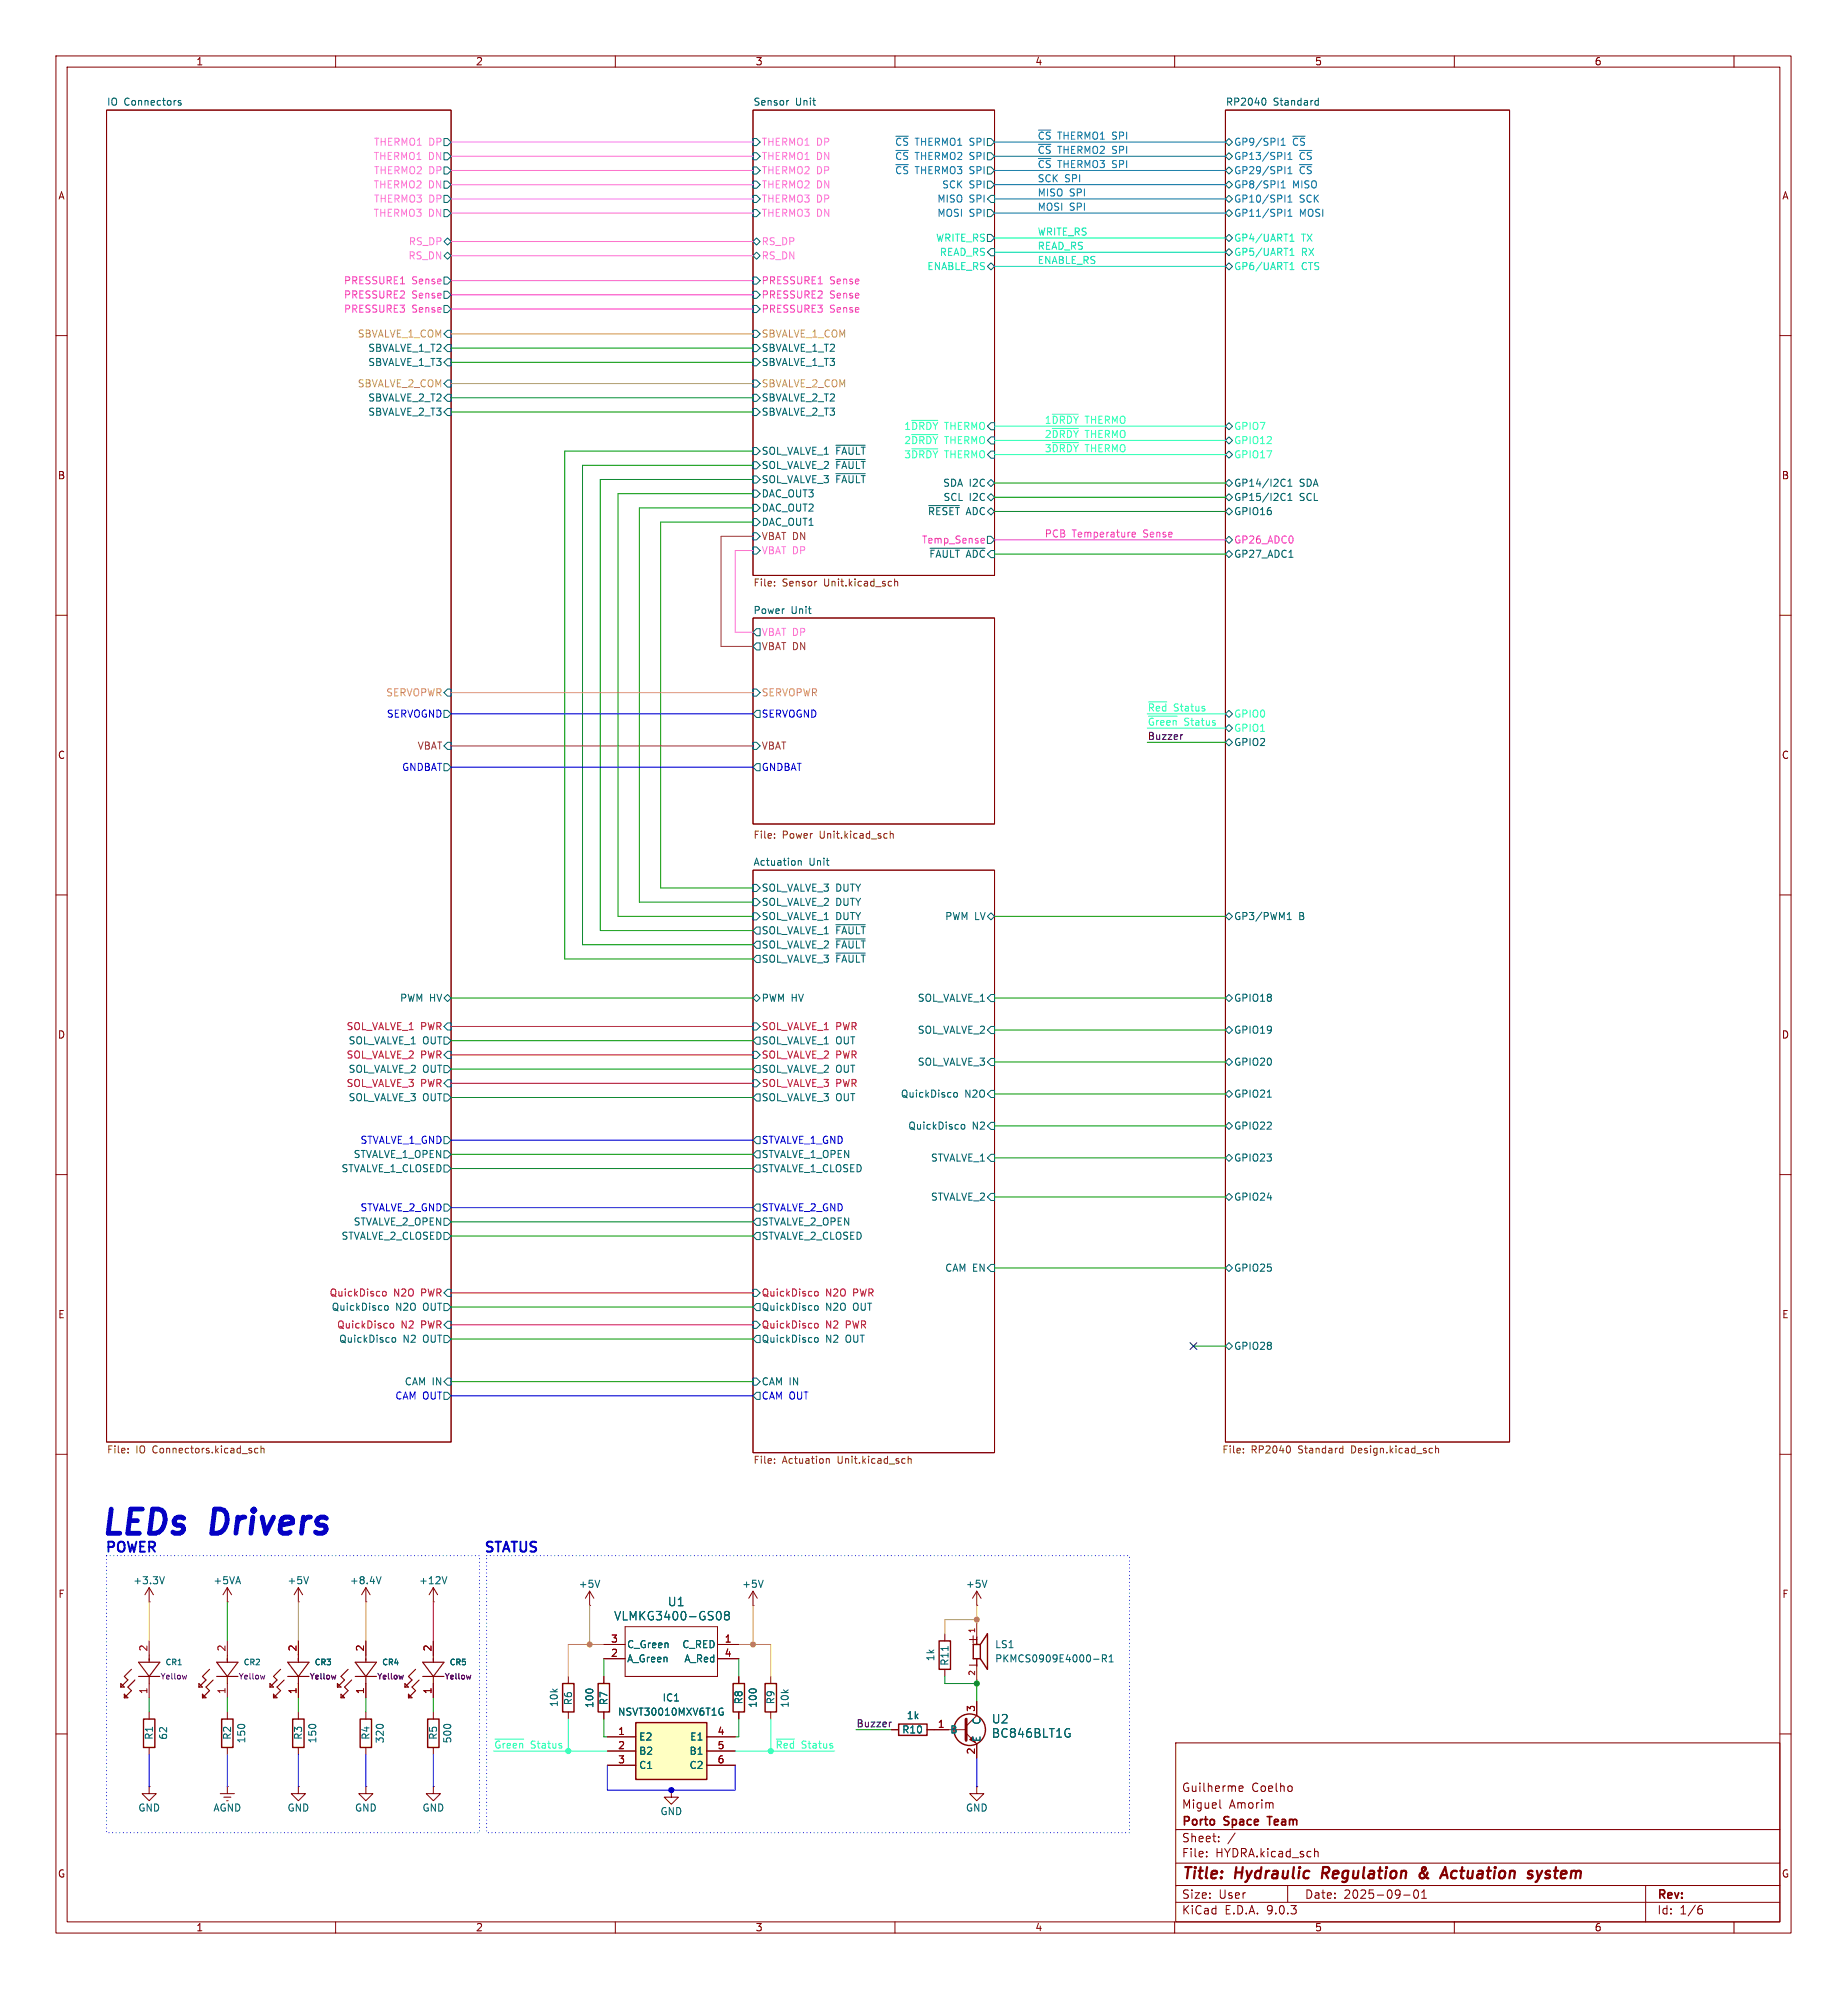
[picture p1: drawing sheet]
<svg xmlns="http://www.w3.org/2000/svg" width="330mm" height="356mm" viewBox="0 0 330 356" stroke-linecap="round" stroke-linejoin="round" font-family="sans-serif">
<defs><g id="words">
<g font-size="6" fill="#0000c2">
<text x="17.8" y="275.6">LEDs</text>
<text x="38" y="275.6">Drivers</text>
</g>
<g font-size="2.8" fill="#840000">
<text x="211.2" y="336.5">Title:</text>
<text x="220.9" y="336.5">Hydraulic</text>
<text x="237.2" y="336.5">Regulation</text>
<text x="255.4" y="336.5">&amp;</text>
<text x="260.2" y="336.5">Actuation</text>
<text x="276.4" y="336.5">system</text>
</g>
<g font-size="2.5" fill="#0000c2">
<text x="18.6" y="278">POWER</text>
<text x="86.3" y="278">STATUS</text>
</g>
<text font-size="2.5" fill="#840000" x="172.8" y="294.1">+</text>
<text font-size="2.5" fill="#a90000" x="172.8" y="298.7">-</text>
<g font-size="2.1" fill="#006464">
<text x="119.3" y="287.4">U1</text>
<text x="109.7" y="289.9">VLMKG3400-GS08</text>
<text x="177.2" y="308.3">U2</text>
<text x="177.2" y="310.9">BC846BLT1G</text>
</g>
<g font-size="2.1" fill="#840000">
<text x="211.2" y="323.6">Miguel</text>
<text x="211.2" y="320.6">Guilherme</text>
<text x="219.7" y="323.6">Amorim</text>
<text x="223.7" y="320.6">Coelho</text>
<text x="211.2" y="329.6">Sheet:</text>
<text x="211.2" y="326.8">Porto</text>
<text x="218.9" y="326.8">Space</text>
<text x="227.4" y="326.8">Team</text>
<text x="211.2" y="332.3">File:</text>
<text x="217.3" y="332.3">HYDRA.kicad_sch</text>
<text x="211.2" y="339.7">Size:</text>
<text x="217.9" y="339.7">User</text>
<text x="233.2" y="339.7">Date:</text>
<text x="240.2" y="339.7">2025-09-01</text>
<text x="296.2" y="339.9">Rev:</text>
<text x="211.2" y="342.5">KiCad</text>
<text x="218.9" y="342.5">E.D.A.</text>
<text x="226.5" y="342.5">9.0.3</text>
<text x="296.2" y="342.5">Id:</text>
<text x="300.3" y="342.5">1/6</text>
</g>
<g font-size="1.8" fill="#840000">
<text x="35" y="11.9">1</text>
<text x="85" y="11.9">2</text>
<text x="135" y="11.9">3</text>
<text x="185" y="11.9">4</text>
<text x="235" y="11.9">5</text>
<text x="285" y="11.9">6</text>
<text x="10.3" y="35.9">A</text>
<text x="318.5" y="35.9">A</text>
<text x="10.3" y="85.9">B</text>
<text x="318.5" y="85.9">B</text>
<text x="10.3" y="135.9">C</text>
<text x="318.5" y="135.9">C</text>
<text x="10.3" y="185.9">D</text>
<text x="318.5" y="185.9">D</text>
<text x="10.3" y="235.9">E</text>
<text x="318.5" y="235.9">E</text>
<text x="10.3" y="285.9">F</text>
<text x="318.5" y="285.9">F</text>
<text x="10.3" y="335.9">G</text>
<text x="318.5" y="335.9">G</text>
<text x="35" y="345.5">1</text>
<text x="85" y="345.5">2</text>
<text x="135" y="345.5">3</text>
<text x="185" y="345.5">4</text>
<text x="235" y="345.5">5</text>
<text x="285" y="345.5">6</text>
</g>
<g font-size="1.8" fill="#006464">
<text x="19" y="19">IO</text>
<text x="22.2" y="19">Connectors</text>
<text x="134.6" y="19">Sensor</text>
<text x="142.2" y="19">Unit</text>
<text x="219.1" y="19">RP2040</text>
<text x="227.6" y="19">Standard</text>
<text x="65.7" y="63.1">SBVALVE_1_T2</text>
<text x="65.7" y="65.6">SBVALVE_1_T3</text>
<text x="136.1" y="63.1">SBVALVE_1_T2</text>
<text x="136.1" y="65.6">SBVALVE_1_T3</text>
<text x="65.7" y="72">SBVALVE_2_T2</text>
<text x="136.1" y="72">SBVALVE_2_T2</text>
<text x="65.7" y="74.5">SBVALVE_2_T3</text>
<text x="136.1" y="74.5">SBVALVE_2_T3</text>
<text x="136.1" y="81.5">SOL_VALVE_1 ~{FAULT}</text>
<text x="136.1" y="84">SOL_VALVE_2 ~{FAULT}</text>
<text x="136.1" y="86.6">SOL_VALVE_3 ~{FAULT}</text>
<text x="136.1" y="89.1">DAC_OUT3</text>
<text x="168.5" y="87.2">SDA I2C</text>
<text x="168.6" y="89.8">SCL I2C</text>
<text x="220.5" y="89.8">GP15/I2C1</text>
<text x="220.5" y="87.2">GP14/I2C1</text>
<text x="232.3" y="89.8">SCL</text>
<text x="232.3" y="87.2">SDA</text>
<text x="136.1" y="94.2">DAC_OUT1</text>
<text x="136.1" y="91.7">DAC_OUT2</text>
<text x="165.8" y="92.3">~{RESET}</text>
<text x="172.7" y="92.3">ADC</text>
<text x="220.5" y="92.3">GPIO16</text>
<text x="166" y="99.9">~{FAULT ADC}</text>
<text x="220.5" y="99.9">GP27_ADC1</text>
<text x="134.6" y="109.9">Power</text>
<text x="141.4" y="109.9">Unit</text>
<text x="220.5" y="133.6">GPIO2</text>
<text x="134.6" y="154.9">Actuation</text>
<text x="144.6" y="154.9">Unit</text>
<text x="136.1" y="159.6">SOL_VALVE_3 DUTY</text>
<text x="136.1" y="164.7">SOL_VALVE_1 DUTY</text>
<text x="136.1" y="167.2">SOL_VALVE_1 ~{FAULT}</text>
<text x="136.1" y="162.2">SOL_VALVE_2 DUTY</text>
<text x="168.9" y="164.7">PWM LV</text>
<text x="220.5" y="164.7">GP3/PWM1</text>
<text x="232.2" y="164.7">B</text>
<text x="136.1" y="169.8">SOL_VALVE_2 ~{FAULT}</text>
<text x="136.1" y="172.3">SOL_VALVE_3 ~{FAULT}</text>
<text x="71.4" y="179.3">PWM HV</text>
<text x="136.1" y="179.3">PWM HV</text>
<text x="164" y="179.3">SOL_VALVE_1</text>
<text x="220.5" y="179.3">GPIO18</text>
<text x="164" y="185">SOL_VALVE_2</text>
<text x="220.5" y="185">GPIO19</text>
<text x="62.2" y="186.9">SOL_VALVE_1 OUT</text>
<text x="62.2" y="192">SOL_VALVE_2 OUT</text>
<text x="136.1" y="186.9">SOL_VALVE_1 OUT</text>
<text x="136.1" y="192">SOL_VALVE_2 OUT</text>
<text x="164" y="190.7">SOL_VALVE_3</text>
<text x="220.5" y="190.7">GPIO20</text>
<text x="62.2" y="197.1">SOL_VALVE_3 OUT</text>
<text x="136.1" y="197.1">SOL_VALVE_3 OUT</text>
<text x="161" y="196.4">QuickDisco</text>
<text x="172.5" y="196.4">N2O</text>
<text x="220.5" y="196.4">GPIO21</text>
<text x="162.3" y="202.2">QuickDisco</text>
<text x="173.8" y="202.2">N2</text>
<text x="220.5" y="202.2">GPIO22</text>
<text x="61" y="209.8">STVALVE_1_CLOSED</text>
<text x="63.1" y="207.2">STVALVE_1_OPEN</text>
<text x="136.1" y="209.8">STVALVE_1_CLOSED</text>
<text x="136.1" y="207.2">STVALVE_1_OPEN</text>
<text x="166.3" y="207.9">STVALVE_1</text>
<text x="220.5" y="207.9">GPIO23</text>
<text x="166.3" y="214.9">STVALVE_2</text>
<text x="220.5" y="214.9">GPIO24</text>
<text x="61" y="221.8">STVALVE_2_CLOSED</text>
<text x="63.1" y="219.3">STVALVE_2_OPEN</text>
<text x="136.1" y="221.8">STVALVE_2_CLOSED</text>
<text x="136.1" y="219.3">STVALVE_2_OPEN</text>
<text x="168.9" y="227.6">CAM EN</text>
<text x="220.5" y="227.6">GPIO25</text>
<text x="59.2" y="234.5">QuickDisco</text>
<text x="70.7" y="234.5">N2O</text>
<text x="75.8" y="234.5">OUT</text>
<text x="136.1" y="234.5">QuickDisco</text>
<text x="147.6" y="234.5">N2O</text>
<text x="152.6" y="234.5">OUT</text>
<text x="60.5" y="240.3">QuickDisco</text>
<text x="72" y="240.3">N2</text>
<text x="75.8" y="240.3">OUT</text>
<text x="136.1" y="240.3">QuickDisco</text>
<text x="147.6" y="240.3">N2</text>
<text x="151.3" y="240.3">OUT</text>
<text x="220.5" y="241.5">GPIO28</text>
<text x="72.3" y="247.9">CAM IN</text>
<text x="136.1" y="247.9">CAM IN</text>
<text x="23.7" y="283.4">+3.3V</text>
<text x="38.1" y="283.4">+5VA</text>
<text x="51.3" y="283.4">+5V</text>
<text x="62.5" y="283.4">+8.4V</text>
<text x="74.8" y="283.4">+12V</text>
<text x="103.4" y="284.1">+5V</text>
<text x="132.6" y="284.1">+5V</text>
<text x="172.6" y="284.1">+5V</text>
<text x="112" y="297.4">A_Green</text>
<text x="112" y="294.9">C_Green</text>
<text x="121.9" y="294.9">C_RED</text>
<text x="122.2" y="297.4">A_Red</text>
<text x="167.2" y="297.1" transform="rotate(-90 167.2 297.1)">1k</text>
<text x="169.8" y="297.9" transform="rotate(-90 169.8 297.9)">R11</text>
<text x="177.8" y="294.9">LS1</text>
<text x="177.8" y="297.4">PKMCS0909E4000-R1</text>
<text x="99.9" y="305.3" transform="rotate(-90 99.9 305.3)">10k</text>
<text x="102.5" y="305" transform="rotate(-90 102.5 305)">R6</text>
<text x="106.3" y="305.5" transform="rotate(-90 106.3 305.5)">100</text>
<text x="108.8" y="305" transform="rotate(-90 108.8 305)">R7</text>
<text x="118.4" y="304.4">IC1</text>
<text x="132.9" y="304.8" transform="rotate(-90 132.9 304.8)">R8</text>
<text x="135.5" y="305.4" transform="rotate(-90 135.5 305.4)">100</text>
<text x="138.7" y="304.8" transform="rotate(-90 138.7 304.8)">R9</text>
<text x="141.2" y="305.4" transform="rotate(-90 141.2 305.4)">10k</text>
<text x="27.5" y="311.1" transform="rotate(-90 27.5 311.1)">R1</text>
<text x="30.1" y="311.1" transform="rotate(-90 30.1 311.1)">62</text>
<text x="41.5" y="311.1" transform="rotate(-90 41.5 311.1)">R2</text>
<text x="44" y="311.8" transform="rotate(-90 44 311.8)">150</text>
<text x="54.2" y="311.1" transform="rotate(-90 54.2 311.1)">R3</text>
<text x="56.7" y="311.8" transform="rotate(-90 56.7 311.8)">150</text>
<text x="66.3" y="311.1" transform="rotate(-90 66.3 311.1)">R4</text>
<text x="68.8" y="311.8" transform="rotate(-90 68.8 311.8)">320</text>
<text x="78.3" y="311.1" transform="rotate(-90 78.3 311.1)">R5</text>
<text x="80.9" y="311.8" transform="rotate(-90 80.9 311.8)">500</text>
<text x="110.4" y="306.9">NSVT30010MXV6T1G</text>
<text x="114.2" y="311.4">E2</text>
<text x="123.3" y="311.4">E1</text>
<text x="161.2" y="310.1">R10</text>
<text x="162" y="307.6">1k</text>
<text x="169.8" y="310.1">B</text>
<text x="175.5" y="311.5" transform="rotate(-90 175.5 311.5)">E</text>
<text x="175.5" y="308.4" transform="rotate(-90 175.5 308.4)">C</text>
<text x="114.2" y="313.9">B2</text>
<text x="114.2" y="316.5">C1</text>
<text x="123.2" y="313.9">B1</text>
<text x="123.2" y="316.5">C2</text>
<text x="24.6" y="324.1">GND</text>
<text x="38.1" y="324.1">AGND</text>
<text x="51.3" y="324.1">GND</text>
<text x="63.4" y="324.1">GND</text>
<text x="75.4" y="324.1">GND</text>
<text x="118" y="324.7">GND</text>
<text x="172.6" y="324.1">GND</text>
</g>
<g font-size="1.8" fill="#ff74e0">
<text x="66.7" y="28.8">THERMO1 DN</text>
<text x="66.8" y="26.3">THERMO1 DP</text>
<text x="136.1" y="26.3">THERMO1 DP</text>
<text x="136.1" y="28.8">THERMO1 DN</text>
<text x="66.7" y="33.9">THERMO2 DN</text>
<text x="66.8" y="31.3">THERMO2 DP</text>
<text x="136.1" y="33.9">THERMO2 DN</text>
<text x="136.1" y="31.3">THERMO2 DP</text>
<text x="66.7" y="39">THERMO3 DN</text>
<text x="66.8" y="36.4">THERMO3 DP</text>
<text x="136.1" y="39">THERMO3 DN</text>
<text x="136.1" y="36.4">THERMO3 DP</text>
<text x="72.9" y="46.6">RS_DN</text>
<text x="73" y="44">RS_DP</text>
<text x="136.1" y="44">RS_DP</text>
<text x="136.1" y="46.6">RS_DN</text>
<text x="136.1" y="99.3">VBAT DP</text>
<text x="136.1" y="113.9">VBAT DP</text>
</g>
<g font-size="1.8" fill="#0077c2">
<text x="159.9" y="26.3">~{CS}</text>
<text x="159.9" y="28.8">~{CS}</text>
<text x="163.6" y="26.3">THERMO1 SPI</text>
<text x="163.6" y="28.8">THERMO2 SPI</text>
<text x="185.4" y="27.6">~{CS}</text>
<text x="185.4" y="25.1">~{CS}</text>
<text x="189.1" y="27.6">THERMO2 SPI</text>
<text x="189.1" y="25.1">THERMO1 SPI</text>
<text x="220.5" y="28.8">GP13/SPI1</text>
<text x="220.5" y="26.3">GP9/SPI1</text>
<text x="231.1" y="26.3">~{CS}</text>
<text x="232.3" y="28.8">~{CS}</text>
<text x="159.9" y="31.3">~{CS}</text>
<text x="163.6" y="31.3">THERMO3 SPI</text>
<text x="168.3" y="33.9">SCK</text>
<text x="173.3" y="33.9">SPI</text>
<text x="185.4" y="30.1">~{CS}</text>
<text x="185.4" y="35.2">MISO</text>
<text x="185.4" y="32.7">SCK</text>
<text x="189.1" y="30.1">THERMO3 SPI</text>
<text x="190.3" y="32.7">SPI</text>
<text x="191.2" y="35.2">SPI</text>
<text x="220.5" y="31.3">GP29/SPI1</text>
<text x="220.5" y="33.9">GP8/SPI1</text>
<text x="231.1" y="33.9">MISO</text>
<text x="232.3" y="31.3">~{CS}</text>
<text x="167.5" y="39">MOSI</text>
<text x="167.5" y="36.4">MISO</text>
<text x="173.3" y="39">SPI</text>
<text x="173.3" y="36.4">SPI</text>
<text x="185.4" y="37.8">MOSI</text>
<text x="191.2" y="37.8">SPI</text>
<text x="220.5" y="36.4">GP10/SPI1</text>
<text x="220.5" y="39">GP11/SPI1</text>
<text x="232.3" y="36.4">SCK</text>
<text x="232.3" y="39">MOSI</text>
</g>
<g font-size="1.8" fill="#00d8af">
<text x="167.2" y="43.4">WRITE_RS</text>
<text x="167.9" y="45.9">READ_RS</text>
<text x="185.4" y="42.2">WRITE_RS</text>
<text x="185.4" y="47.3">ENABLE_RS</text>
<text x="185.4" y="44.7">READ_RS</text>
<text x="220.5" y="43.4">GP4/UART1</text>
<text x="220.5" y="45.9">GP5/UART1</text>
<text x="232.7" y="43.4">TX</text>
<text x="232.7" y="45.9">RX</text>
<text x="165.7" y="48.5">ENABLE_RS</text>
<text x="220.5" y="48.5">GP6/UART1</text>
<text x="232.7" y="48.5">CTS</text>
</g>
<g font-size="1.8" fill="#e200ff">
<text x="61.4" y="51">PRESSURE1</text>
<text x="61.4" y="53.6">PRESSURE2</text>
<text x="73.6" y="51">Sense</text>
<text x="73.6" y="53.6">Sense</text>
<text x="136.1" y="51">PRESSURE1</text>
<text x="136.1" y="53.6">PRESSURE2</text>
<text x="148.3" y="51">Sense</text>
<text x="148.3" y="53.6">Sense</text>
<text x="61.4" y="56.1">PRESSURE3</text>
<text x="73.6" y="56.1">Sense</text>
<text x="136.1" y="56.1">PRESSURE3</text>
<text x="148.3" y="56.1">Sense</text>
<text x="164.7" y="97.4">Temp_Sense</text>
<text x="186.7" y="96.2">PCB</text>
<text x="191.7" y="96.2">Temperature</text>
<text x="204.5" y="96.2">Sense</text>
<text x="220.5" y="97.4">GP26_ADC0</text>
</g>
<g font-size="1.8" fill="#deb12f">
<text x="63.9" y="60.6">SBVALVE_1_COM</text>
<text x="136.1" y="60.6">SBVALVE_1_COM</text>
<text x="63.9" y="69.4">SBVALVE_2_COM</text>
<text x="136.1" y="69.4">SBVALVE_2_COM</text>
</g>
<g font-size="1.8" fill="#2bffb6">
<text x="161.6" y="77.1">1~{DRDY}</text>
<text x="168.8" y="77.1">THERMO</text>
<text x="186.7" y="75.9">1~{DRDY}</text>
<text x="194" y="75.9">THERMO</text>
<text x="220.5" y="77.1">GPIO7</text>
<text x="161.6" y="79.6">2~{DRDY}</text>
<text x="161.6" y="82.1">3~{DRDY}</text>
<text x="168.8" y="79.6">THERMO</text>
<text x="168.8" y="82.1">THERMO</text>
<text x="186.7" y="80.9">3~{DRDY}</text>
<text x="186.7" y="78.4">2~{DRDY}</text>
<text x="194" y="80.9">THERMO</text>
<text x="194" y="78.4">THERMO</text>
<text x="220.5" y="79.6">GPIO12</text>
<text x="220.5" y="82.1">GPIO17</text>
<text x="205.1" y="129.8">~{Green}Status</text>
<text x="205.1" y="127.3">~{Red}Status</text>
<text x="220.5" y="131">GPIO1</text>
<text x="220.5" y="128.5">GPIO0</text>
<text x="88.3" y="312.7">~{Green}Status</text>
<text x="138.6" y="312.7">~{Red}Status</text>
</g>
<g font-size="1.8" fill="#a5402f">
<text x="136.1" y="96.7">VBAT DN</text>
<text x="136.1" y="116.4">VBAT DN</text>
<text x="74.6" y="134.2">VBAT</text>
<text x="136.1" y="134.2">VBAT</text>
</g>
<g font-size="1.8" fill="#725600">
<text x="134.6" y="105.2">File:</text>
<text x="139.8" y="105.2">Sensor</text>
<text x="147.4" y="105.2">Unit.kicad_sch</text>
<text x="134.6" y="150.3">File:</text>
<text x="139.8" y="150.3">Power</text>
<text x="146.6" y="150.3">Unit.kicad_sch</text>
<text x="19" y="260.2">File:</text>
<text x="24.3" y="260.2">IO</text>
<text x="27.4" y="260.2">Connectors.kicad_sch</text>
<text x="134.6" y="262">File:</text>
<text x="139.8" y="262">Actuation</text>
<text x="149.8" y="262">Unit.kicad_sch</text>
<text x="218.4" y="260.2">File:</text>
<text x="223.7" y="260.2">RP2040</text>
<text x="232.2" y="260.2">Standard</text>
<text x="241.8" y="260.2">Design.kicad_sch</text>
</g>
<g font-size="1.8" fill="#ff9b41">
<text x="68.9" y="124.7">SERVOPWR</text>
<text x="136.1" y="124.7">SERVOPWR</text>
</g>
<g font-size="1.8" fill="#00f">
<text x="69.1" y="128.5">SERVOGND</text>
<text x="136.1" y="128.5">SERVOGND</text>
<text x="71.8" y="138">GNDBAT</text>
<text x="136.1" y="138">GNDBAT</text>
<text x="64.3" y="204.7">STVALVE_1_GND</text>
<text x="136.1" y="204.7">STVALVE_1_GND</text>
<text x="64.3" y="216.8">STVALVE_2_GND</text>
<text x="136.1" y="216.8">STVALVE_2_GND</text>
<text x="70.6" y="250.4">CAM OUT</text>
<text x="136.1" y="250.4">CAM OUT</text>
</g>
<g font-size="1.8" fill="#0f0f0f">
<text x="205.1" y="132.4">Buzzer</text>
<text x="153" y="308.9">Buzzer</text>
</g>
<g font-size="1.8" fill="#ff0414">
<text x="61.9" y="184.4">SOL_VALVE_1 PWR</text>
<text x="136.1" y="184.4">SOL_VALVE_1 PWR</text>
<text x="61.9" y="189.5">SOL_VALVE_2 PWR</text>
<text x="136.1" y="189.5">SOL_VALVE_2 PWR</text>
<text x="61.9" y="194.5">SOL_VALVE_3 PWR</text>
<text x="136.1" y="194.5">SOL_VALVE_3 PWR</text>
<text x="58.8" y="232">QuickDisco</text>
<text x="70.4" y="232">N2O</text>
<text x="75.4" y="232">PWR</text>
<text x="136.1" y="232">QuickDisco</text>
<text x="147.6" y="232">N2O</text>
<text x="152.6" y="232">PWR</text>
<text x="60.2" y="237.7">QuickDisco</text>
<text x="71.7" y="237.7">N2</text>
<text x="75.4" y="237.7">PWR</text>
<text x="136.1" y="237.7">QuickDisco</text>
<text x="147.6" y="237.7">N2</text>
<text x="151.3" y="237.7">PWR</text>
</g>
<g font-size="1.8" fill="#a90000">
<text x="109.1" y="293.8">3</text>
<text x="129.5" y="293.8">1</text>
<text x="26.4" y="295.3" transform="rotate(-90 26.4 295.3)">2</text>
<text x="40.4" y="295.3" transform="rotate(-90 40.4 295.3)">2</text>
<text x="53.1" y="295.3" transform="rotate(-90 53.1 295.3)">2</text>
<text x="65.2" y="295.3" transform="rotate(-90 65.2 295.3)">2</text>
<text x="77.2" y="295.3" transform="rotate(-90 77.2 295.3)">2</text>
<text x="109.1" y="296.3">2</text>
<text x="129.5" y="296.3">4</text>
<text x="26.4" y="303" transform="rotate(-90 26.4 303)">1</text>
<text x="40.4" y="303" transform="rotate(-90 40.4 303)">1</text>
<text x="53.1" y="303" transform="rotate(-90 53.1 303)">1</text>
<text x="65.2" y="303" transform="rotate(-90 65.2 303)">1</text>
<text x="77.2" y="303" transform="rotate(-90 77.2 303)">1</text>
<text x="110.4" y="310.3">1</text>
<text x="128.2" y="310.3">4</text>
<text x="167.6" y="309">1</text>
<text x="174.4" y="306.1" transform="rotate(-90 174.4 306.1)">3</text>
<text x="110.4" y="312.8">2</text>
<text x="110.4" y="315.3">3</text>
<text x="128.2" y="312.8">5</text>
<text x="128.2" y="315.3">6</text>
<text x="174.4" y="313.8" transform="rotate(-90 174.4 313.8)">2</text>
</g>
<g font-size="1.4" fill="#a90000">
<text x="174.4" y="292.1" transform="rotate(-90 174.4 292.1)">1</text>
<text x="174.4" y="299.7" transform="rotate(-90 174.4 299.7)">2</text>
</g>
<g font-size="1.4" fill="#006464">
<text x="29.5" y="297.9">CR1</text>
<text x="43.5" y="297.9">CR2</text>
<text x="56.2" y="297.9">CR3</text>
<text x="68.2" y="297.9">CR4</text>
<text x="80.3" y="297.9">CR5</text>
</g>
<g font-size="1.4" fill="#840084">
<text x="28.6" y="300.5">Yellow</text>
<text x="42.6" y="300.5">Yellow</text>
<text x="55.3" y="300.5">Yellow</text>
<text x="67.3" y="300.5">Yellow</text>
<text x="79.4" y="300.5">Yellow</text>
</g>
</g></defs>
<g fill="none" stroke="#840000" stroke-width=".18">
<path d="M10 10h310.2v335.6h-310.2zM12 12h306.2v331.6h-306.2zM19 19.7h61.6v238.1h-61.6zM60 10v2M110 10v2M134.6 19.7h43.2v83.2h-43.2zM160 10v2M210 10v2M219.1 19.7h50.8v238.1h-50.8zM260 10v2M310 10v2M10 60h2"/>
<path d="M318.2 60h2M10 110h2M134.6 110.5h43.2v36.8h-43.2zM318.2 110h2M134.6 155.6h43.2v104.1h-43.2zM10 160h2M318.2 160h2M10 210h2M318.2 210h2M10 260h2M318.2 260h2M53.3 286.4h.1"/>
<path d="M53.3 283.8l-.7 1.3M53.3 283.8l.8 1.3M53.3 283.8v2.6M53.3 293.4v2.5M65.4 293.4v2.5M101.6 299.7v1.3M105.4 287h.1M105.4 284.5l-.8 1.3M105.4 284.5l.8 1.3M105.4 284.5v2.5M107.9 296.5h3.9M107.9 294h3.9"/>
<path d="M107.9 299.7v1.3M111.8 290.8h16.5v8.9h-16.5zM128.3 296.5h3.8M128.3 294h3.8M132.1 299.7v1.3M134.6 287h.1M134.6 284.5l-.7 1.3M134.6 284.5l.8 1.3M134.6 284.5v2.5M137.8 299.7v1.3M168.9 292.1v1.3M168.9 298.5v1.2"/>
<path d="M173.3 297.7h1.4M174.6 287h.1M174.6 284.5v2.5M174.6 290.2v2.5M174.6 297.8v2.6M174.6 284.5l-.7 1.3M174.6 284.5l.8 1.3M10 310h2M26.7 319.4v1.3h1.2l-1.2 1.2-1.3-1.2h1.3M26.7 319.4h.1M53.3 301v2.5M65.4 301v2.5"/>
<path d="M101.6 306.1v1.2M107.9 306.1v1.2M132.1 306.1v1.2M137.8 306.1v1.2M159.4 309.2h1.3M165.7 309.2h7M172.7 309.9l1.9 1.9v2.5M174.6 319.4v1.3h1.3l-1.3 1.2-1.2-1.2h1.2M174.6 319.4h.1M174.6 304.2v2.5l-1.9 1.9M210.2 311.6h108v32h-108zM221.5 319.8l.7-.2v-.2l-.5-.1-.2 .2 .1 .7h.6"/>
<path d="M230.9 319.4v.7M318.2 310h2M210.2 337.1h108M210.2 333.1h108M210.2 327.1h108M215.7 331.8v.2M215.7 331.1v.1M217.9 329.1v.2M217.9 328.4v.1M218.1 321.8v1.3l.2 .2M220.8 327.7l-1.3 1.9M227.4 322.3l.2 .2v.8"/>
<path d="M230.2 337.1v3M235 331.1l.2-.1 .4 .1 .1 .9M250.9 338.8h1.2M252.9 338l.2-.1a.8 .8 0 0 1 .5 .7 .8 .8 0 0 1-.5 .8l-.2-.2-.2-.4zM254.2 339.4h.8M254.2 338.3l.4-.4v1.5M294.2 337.1v6.5M60 343.6v2M110 343.6v2M160 343.6v2M210 343.6v2M210.2 340.1h108"/>
<path d="M260 343.6v2M303.8 341.3h.4l.2 .2-.1 .5-.5 .2M304.2 340.7l-.4 .1M310 343.6v2"/>
</g>
<path d="M236.6 333.8l-.3 2M254.8 334.4l-.8 .5a.52 .52 0 0 0-.1 .8 .52 .52 0 0 0 .8-.1M254.8 333.9l-.1-.1a.41 .41 0 0 0-.5 .5l.6 1.1M257.7 335.2h1M258.4 333.8l.4 2M274.8 334.5l.3 1.3M275.1 335.8l-.3 .5-.3 .2M275.7 334.5l-.6 1.3" fill="none" stroke="#840000" stroke-width=".4"/>
<path d="M226.5 324.8h.9" fill="none" stroke="#840000" stroke-width=".3"/>
<g fill="none" stroke="#006464" stroke-width=".18">
<path d="M32.3 18h-.3l-.1 .1v.2l.4 .1v.3h-.4M141 18h-.2M226 17.5a.79 .79 0 0 1 0 1.3M235.2 18.7h.5M235.2 18h.5M235.7 17.5v1.3M79.4 27.3h.6l.6 .6-.6 .7h-.6zM79.4 32.4h.6l.6 .6-.6 .7h-.6zM79.4 24.8h.6l.6 .6-.6 .6h-.6zM79.4 29.8h.6l.6 .7-.6 .6h-.6zM79.4 37.5h.6l.6 .6-.6 .6h-.6zM79.4 34.9h.6l.6 .7-.6 .6h-.6z"/>
<path d="M134.6 37.5h.7l.6 .6-.6 .6h-.7zM134.6 32.4h.7l.6 .6-.6 .7h-.7zM134.6 34.9h.7l.6 .7-.6 .6h-.7zM134.6 24.8h.7l.6 .6-.6 .6h-.7zM134.6 27.3h.7l.6 .6-.6 .7h-.7zM134.6 29.8h.7l.6 .7-.6 .6h-.7zM176.5 24.8h.7l.6 .6-.6 .6h-.7zM176.5 32.4h.7l.6 .6-.6 .7h-.7zM176.5 27.3h.7l.6 .6-.6 .7h-.7zM176.5 37.5h.7l.6 .6-.6 .6h-.7zM176.5 29.8h.7l.6 .7-.6 .6h-.7zM177.2 34.9h.6v1.3h-.6l-.7-.6z"/>
<path d="M219.1 30.5l.6-.7 .6 .7-.6 .6zM219.1 27.9l.6-.6 .6 .6-.6 .7zM219.1 35.6l.6-.7 .6 .7-.6 .6zM219.1 25.4l.6-.6 .6 .6-.6 .6zM219.1 33l.6-.6 .6 .6-.6 .7zM219.1 38.1l.6-.6 .6 .6-.6 .6zM79.4 49.5h.6l.6 .7-.6 .6h-.6zM79.4 52.1h.6l.6 .6-.6 .6h-.6zM79.4 54.6h.6l.6 .6-.6 .7h-.6zM79.4 43.2l.6-.7 .6 .7-.6 .6zM80 59.1h.6v1.2h-.6l-.6-.6zM80 45.1l.6 .6-.6 .7-.6-.7z"/>
<path d="M134.6 49.5h.7l.6 .7-.6 .6h-.7zM134.6 54.6h.7l.6 .6-.6 .7h-.7zM134.6 52.1h.7l.6 .6-.6 .6h-.7zM134.6 59.1h.7l.6 .6-.6 .6h-.7zM134.6 43.2l.7-.7 .6 .7-.6 .6zM135.3 45.1l.6 .6-.6 .7-.7-.7zM176.5 47.6l.7-.6 .6 .6-.6 .7zM176.5 41.9h.7l.6 .6-.6 .7h-.7zM177.2 44.5h.6v1.2h-.6l-.7-.6zM219.1 42.5l.6-.6 .6 .6-.6 .7zM219.1 47.6l.6-.6 .6 .6-.6 .7zM219.1 45.1l.6-.6 .6 .6-.6 .6z"/>
<path d="M80 61.6h.6v1.3h-.6l-.6-.7zM80 64.1h.6v1.3h-.6l-.6-.6zM80 67.9h.6v1.3h-.6l-.6-.6zM80 70.5h.6v1.3h-.6l-.6-.7zM80 73h.6v1.3h-.6l-.6-.6zM134.6 61.6h.7l.6 .6-.6 .7h-.7zM134.6 64.1h.7l.6 .7-.6 .6h-.7zM134.6 67.9h.7l.6 .7-.6 .6h-.7zM134.6 70.5h.7l.6 .6-.6 .7h-.7zM134.6 73h.7l.6 .7-.6 .6h-.7zM149.4 79.6h5.3M177.2 75.6h.6v1.2h-.6l-.7-.6z"/>
<path d="M177.2 78.1h.6v1.3h-.6l-.7-.7zM219.1 78.7l.6-.6 .6 .6-.6 .7zM219.1 76.2l.6-.6 .6 .6-.6 .6zM134.6 95.3h.7l.6 .6-.6 .6h-.7zM134.6 97.8h.7l.6 .6-.6 .7h-.7zM134.6 80h.7l.6 .6-.6 .7h-.7zM134.6 82.6h.7l.6 .6-.6 .6h-.7zM134.6 85.1h.7l.6 .6-.6 .7h-.7zM134.6 92.7h.7l.6 .6-.6 .7h-.7zM134.6 90.2h.7l.6 .6-.6 .6h-.7zM134.6 87.6h.7l.6 .7-.6 .6h-.7zM149.4 82.1h5.3"/>
<path d="M149.4 84.7h5.3M166 90.4h5.5M166.3 98h9.8M176.5 88.9l.7-.6 .6 .6-.6 .6zM176.5 95.9h.7l.6 .6-.6 .7h-.7zM176.5 91.4l.7-.6 .6 .6-.6 .7zM177.2 85.7l.6 .7-.6 .6-.7-.6zM177.2 80.6h.6v1.3h-.6l-.7-.6zM219.1 96.5l.6-.6 .6 .6-.6 .7zM219.1 99.1l.6-.7 .6 .7-.6 .6zM219.1 88.9l.6-.6 .6 .6-.6 .6zM219.1 81.3l.6-.7 .6 .7-.6 .6z"/>
<path d="M219.1 91.4l.6-.6 .6 .6-.6 .7zM219.7 85.7l.6 .7-.6 .6-.6-.6zM229.5 88.2l.3 .1M229.5 85.7l.3 .1M229.8 89.4l-.3 .1M229.8 86.8l-.3 .1M230.3 89.5h.7M230.3 86l.3-.3v1.2M230.3 88.6l.3-.4v1.3M230.3 86.9h.7M230.4 99.6h.8M134.6 115.6l.7-.7h.6v1.3h-.6z"/>
<path d="M134.6 113l.7-.6h.6v1.3h-.6zM79.4 127h.6l.6 .6-.6 .7h-.6zM79.4 136.5h.6l.6 .7-.6 .6h-.6zM80 123.2h.6v1.3h-.6l-.6-.7zM80 132.7h.6v1.3h-.6l-.6-.6zM134.6 132.7h.7l.6 .7-.6 .6h-.7zM134.6 123.2h.7l.6 .6-.6 .7h-.7zM135.3 136.5h.6v1.3h-.6l-.7-.6zM135.3 127h.6v1.3h-.6l-.7-.7zM219.1 130.2l.6-.7 .6 .7-.6 .6zM219.1 127.6l.6-.6 .6 .6-.6 .7zM219.1 132.7l.6-.6 .6 .6-.6 .7z"/>
<path d="M134.6 158.1h.7l.6 .7-.6 .6h-.7zM142.7 153.9v.8M142.7 154l.2-.1h.3v.8M79.4 178.4l.6-.6 .6 .6-.6 .7zM134.6 163.2h.7l.6 .6-.6 .7h-.7zM134.6 160.7h.7l.6 .6-.6 .6h-.7zM134.6 178.4l.7-.6 .6 .6-.6 .7zM135.3 165.7h.6v1.3h-.6l-.7-.6zM135.3 168.3h.6v1.2h-.6l-.7-.6zM135.3 170.8h.6v1.3h-.6l-.7-.6zM149.4 165.3h5.3M149.4 167.9h5.3"/>
<path d="M149.4 170.4h5.3M176.5 163.8l.7-.6 .6 .6-.6 .7zM177.2 177.8h.6v1.3h-.6l-.7-.7zM219.1 178.4l.6-.6 .6 .6-.6 .7zM219.1 163.8l.6-.6 .6 .6-.6 .7zM230.1 164.4h.8M230.1 163.5l.4-.4v1.3M79.4 185.4h.6l.6 .7-.6 .6h-.6zM79.4 190.5h.6l.6 .6-.6 .7h-.6zM79.4 195.6h.6l.6 .6-.6 .7h-.6zM80 182.9h.6v1.3h-.6l-.6-.7zM80 188h.6v1.2h-.6l-.6-.6z"/>
<path d="M80 193h.6v1.3h-.6l-.6-.6zM134.6 182.9h.7l.6 .6-.6 .7h-.7zM134.6 191.1l.7-.6h.6v1.3h-.6zM134.6 188h.7l.6 .6-.6 .6h-.7zM134.6 193h.7l.6 .7-.6 .6h-.7zM135.3 185.4h.6v1.3h-.6l-.7-.6zM135.3 195.6h.6v1.3h-.6l-.7-.7zM170.6 195.4l.1-.1 .4 .1 .1 .5-.2 .2-.3 .1-.1-.2zM177.2 183.5h.6v1.3h-.6l-.7-.6zM177.2 189.2h.6v1.3h-.6l-.7-.6zM177.2 194.9h.6v1.3h-.6l-.7-.6zM219.1 189.9l.6-.7 .6 .7-.6 .6z"/>
<path d="M219.1 184.2l.6-.7 .6 .7-.6 .6zM219.1 195.6l.6-.7 .6 .7-.6 .6zM226.6 196.2h.7M79.4 203.2h.6l.6 .6-.6 .7h-.6zM79.4 215.3h.6l.6 .6-.6 .6h-.6zM79.4 208.3h.6l.6 .6-.6 .7h-.6zM79.4 217.8h.6l.6 .6-.6 .7h-.6zM79.4 205.7h.6l.6 .7-.6 .6h-.6zM135.3 208.3h.6v1.3h-.6l-.7-.7zM135.3 203.2h.6v1.3h-.6l-.7-.7zM135.3 215.3h.6v1.2h-.6l-.7-.6zM135.3 217.8h.6v1.3h-.6l-.7-.7z"/>
<path d="M135.3 205.7h.6v1.3h-.6l-.7-.6zM171.9 201.1l.2-.1 .3 .1 .1 .5-.1 .2-.3 .1-.2-.1zM177.2 206.4h.6v1.2h-.6l-.7-.6zM177.2 213.4h.6v1.2h-.6l-.7-.6zM177.2 200.7h.6v1.2h-.6l-.7-.6zM219.1 214l.6-.6 .6 .6-.6 .6zM219.1 201.3l.6-.6 .6 .6-.6 .6zM219.1 207l.6-.6 .6 .6-.6 .6zM68.9 233.5l.3-.1 .2 .3v.3l-.2 .3-.3-.1-.2-.2zM70.2 239.2l.3-.1 .2 .3v.3l-.2 .3-.3-.1-.1-.2zM79.4 238.8h.6l.6 .6-.6 .6h-.6zM79.4 233h.6l.6 .7-.6 .6h-.6z"/>
<path d="M79.4 220.3h.6l.6 .7-.6 .6h-.6zM80 230.5h.6v1.3h-.6l-.6-.7zM80 236.2h.6v1.3h-.6l-.6-.6zM134.6 239.4l.7-.6h.6v1.2h-.6zM134.6 236.2h.7l.6 .7-.6 .6h-.7zM134.6 233.7l.7-.7h.6v1.3h-.6zM134.6 230.5h.7l.6 .6-.6 .7h-.7zM135.3 220.3h.6v1.3h-.6l-.7-.6zM145.7 239.2l.2-.1 .3 .1 .1 .5-.1 .2-.3 .1-.2-.1zM145.7 233.5l.2-.1 .3 .1 .1 .5-.1 .2-.3 .1-.2-.2zM177.2 226.1h.6v1.2h-.6l-.7-.6zM219.7 226.1l.6 .6-.6 .6-.6-.6z"/>
<path d="M79.4 248.9h.6l.6 .7-.6 .6h-.6zM80 246.4h.6v1.3h-.6l-.6-.7zM134.6 246.4h.7l.6 .6-.6 .7h-.7zM135.3 248.9h.6v1.3h-.6l-.7-.6zM219.1 240.7l.6-.7 .6 .7-.6 .6zM55.2 281.9l-.5 1.3M107.2 282.5l-.4 1.3M128.6 288.1a.95 .95 0 0 1 0 1.5M129.8 288.8l-.3-.3 .3-.4h.3l.3 .3-.3 .4M129.8 288.8l-.3 .2 .1 .5 .2 .1 .4-.1 .2-.2-.1-.4-.2-.1M129.8 288.8h.3M136.4 282.5l-.4 1.3"/>
<path d="M169.5 294.4v.7M176.4 282.5l-.4 1.3M195.5 296.6h1M197.1 296.5h.6l.1-.2-.1-.3-.6-.1v1.2M197.4 296.5l.4 .6M198.3 297.1h.7M198.3 296.2l.4-.3v1.2M190.9 309.1h.3M191 309.9h.3v.5l-.3 .2"/>
</g>
<path d="M68.4 231l.2-.1 .4 .1v.5l-.1 .2h-.3l-.2-.1zM69.8 236.6h.3l.3 .2v.4l-.3 .2h-.3l-.1-.2zM145.7 236.7l.2-.1 .3 .1 .1 .5-.1 .2h-.3l-.2-.1zM145.7 231l.2-.1 .3 .1 .1 .5-.1 .2h-.3l-.2-.1z" fill="none" stroke="#ff0414" stroke-width=".18"/>
<g fill="none" stroke="#725600" stroke-width=".18">
<path d="M138.5 104v.1M138.5 104.7v.1M159.9 103.5v1.3M159.9 104.1l.2-.2 .3 .1 .1 .8M138.5 149.1v.1M138.5 149.7v.2M159.2 148.6v1.3M159.2 149.1l.1-.1 .3 .1 .1 .8M22.9 259.6v.2M22.9 259v.1M46.1 259l-.3-.1-.3 .3 .1 .5h.5M46.7 259l.1-.1 .4 .1v.8"/>
<path d="M46.7 258.5v1.3M222.3 259.6v.2M222.3 259v.1M230.6 258.6l.1 .4-.1 .6M239.7 258.9l.4 .1M240.1 259.7l-.4 .1M240.1 258.5v1.3M256.6 259l.2-.1 .3 .1 .1 .8M256.6 258.5v1.3M138.5 261.5v.1M138.5 260.8v.2M147.7 260.8v.8"/>
<path d="M147.7 260.9l.2-.1h.3l.1 .8M162.4 260.9l.1-.1h.3l.1 .8M162.4 260.4v1.2"/>
</g>
<path d="M163 75.2h4.6M163 77.7h4.6M163 80.2h4.6" fill="none" stroke="#2bffb6" stroke-width=".18"/>
<path d="M175.6 96.3h.3l.1 .3-.6 .1M175.9 97l-.3 .1" fill="none" stroke="#e200ff" stroke-width=".18"/>
<g fill="none" stroke="#0077c2" stroke-width=".18">
<path d="M229 26h.8M229 25.1l.4-.4v1.3M229 32.7l.4-.4v1.3M229 33.6h.8M229.7 27.2v1.3M229.7 29.8v1.3M229.7 34.9v1.2M229.7 37.4v1.3M230.3 31.1h.7M230.3 27.6l.3-.4v1.3M230.3 30.2l.3-.4v1.3M230.3 35.2l.3-.3v1.2"/>
<path d="M230.3 37.8l.3-.4v1.3M230.3 28.5h.7M230.3 36.1h.7M230.3 38.7h.7"/>
</g>
<path d="M230.6 43.1h.7M230.6 42.2l.4-.3v1.2M230.6 44.8l.4-.4v1.3M230.6 47.3l.4-.4v1.3M230.6 48.2h.7M230.6 45.7h.7" fill="none" stroke="#00d8af" stroke-width=".18"/>
<g fill="none" stroke="#840000" stroke-width=".2">
<path d="M50.2 298.5l-1.3 1.2 .6 .7-1.2 1.2M51.4 297.2h3.8l-1.9 2.5zM51.4 299.7h3.8M53.3 295.9v1.3M53.3 299.7v1.3M62.2 298.5l-1.2 1.2 .6 .7-1.3 1.2M63.5 297.2h3.8l-1.9 2.5zM63.5 299.7h3.8M65.4 295.9v1.3M65.4 299.7v1.3M48.3 301l.6 .6h-.6zM48.9 302.9l.6 .6h-.6z"/>
<path d="M50.8 300.4l-1.3 1.2 .7 .7-1.3 1.2M60.3 301l.7 .6h-.7zM61 302.9l.6 .6h-.6zM62.9 300.4l-1.3 1.2 .6 .7-1.2 1.2"/>
</g>
<path d="M60 299.5l-.2 .7M72.1 299.5l-.2 .7" fill="none" stroke="#840084" stroke-width=".18"/>
<g fill="none" stroke="#840000" stroke-width=".25">
<path d="M167.9 293.4h2v5.1h-2zM174 294v2.5h1.3M174.6 294h.7M174.6 296.5v1.3M175.3 294v2.5M175.3 294l1.2-1.9v6.4l-1.2-2M100.6 301h2v5.1h-2zM106.9 301h2.1v5.1h-2.1zM131.1 301h2v5.1h-2zM136.8 301h2v5.1h-2zM160.7 308.2h5v2.1h-5z"/>
<circle cx="173.4" cy="309.2" r="2.82"/>
</g>
<path d="M172.7 307.3v3.9" fill="none" stroke="#840000" stroke-width=".51"/>
<path d="M173.4 311l.5-.5 .5 1z" fill="#840000" stroke="#840000" stroke-width=".18"/>
<path d="M113.7 308h12.7v10.1h-12.7z" fill="#ffffc2"/>
<path d="M25.7 307.3h2v5.1h-2zM39.6 307.3h2.1v5.1h-2.1zM52.3 307.3h2.1v5.1h-2.1zM64.4 307.3h2v5.1h-2zM76.5 307.3h2v5.1h-2zM113.7 308h12.7v10.1h-12.7z" fill="none" stroke="#840000" stroke-width=".25"/>
<g fill="none" stroke="#840000" stroke-width=".18">
<path d="M26.7 286.4h.1M26.7 283.8v2.6M26.7 293.4v2.5M26.7 283.8l-.8 1.3M26.7 283.8l.7 1.3M40.6 286.4h.1M40.6 283.8l-.7 1.3M40.6 283.8l.8 1.3M40.6 283.8v2.6M40.6 293.4v2.5M53.3 293.4v2.5M65.4 286.4h.1"/>
<path d="M65.4 283.8v2.6M65.4 293.4v2.5M65.4 283.8l-.8 1.3M65.4 283.8l.8 1.3M77.5 286.4h.1M77.5 283.8v2.6M77.5 293.4v2.5M77.5 283.8l-.8 1.3M77.5 283.8l.7 1.3M107.9 299.7v1.3M107.9 296.5h3.9M107.9 294h3.9"/>
<path d="M128.3 296.5h3.8M128.3 294h3.8M132.1 299.7v1.3M26.7 301v2.5M26.7 306.1v1.2M26.7 312.4v1.3M40.6 319.4h.1M40.6 301v2.5M40.6 306.1v1.2M40.6 312.4v1.3M40.6 319.4v1.3M53.3 319.4v1.3h1.3l-1.3 1.2-1.2-1.2h1.2"/>
<path d="M53.3 319.4h.1M53.3 301v2.5M53.3 306.1v1.2M53.3 312.4v1.3M65.4 319.4v1.3h1.3l-1.3 1.2-1.3-1.2h1.3M65.4 319.4h.1M65.4 301v2.5M65.4 306.1v1.2M65.4 312.4v1.3M77.5 319.4v1.3h1.2l-1.2 1.2-1.3-1.2h1.3M77.5 319.4h.1M77.5 301v2.5"/>
<path d="M77.5 306.1v1.2M77.5 312.4v1.3M107.9 306.1v1.2M108.6 310.5h5.1M108.6 313.1h5.1M108.6 315.6h5.1M126.4 310.5h5M126.4 313.1h5M126.4 315.6h5M132.1 306.1v1.2M159.4 309.2h1.3M165.7 309.2h3.8"/>
<path d="M174.6 304.2v2.5M174.6 311.8v2.5M39.4 320.7h2.5M40 321.3h1.3M40.5 321.9h.3M120 320v1.3h1.3l-1.3 1.3-1.3-1.3h1.3M120 320h.1"/>
</g>
<path d="M29.4 281.9l-.4 1.3M68.1 281.9l-.4 1.3M79.9 281.9l-.4 1.3M128.6 288.1a.95 .95 0 0 1 0 1.5M129.8 288.8l-.3-.3 .3-.4h.3l.3 .3-.3 .4M129.8 288.8l-.3 .2 .1 .5 .2 .1 .4-.1 .2-.2-.1-.4-.2-.1M129.8 288.8h.3M128.8 305.4h.4M129.1 306.1h.2v.4l-.2 .1h-.3M190.9 309.1h.3M191 309.9h.3v.5l-.3 .2" fill="none" stroke="#006464" stroke-width=".18"/>
<g fill="none" stroke="#840000" stroke-width=".2">
<path d="M23.5 298.5l-1.3 1.2 .7 .7-1.3 1.2M24.8 297.2h3.8l-1.9 2.5zM24.8 299.7h3.8M26.7 295.9v1.3M26.7 299.7v1.3M37.5 298.5l-1.3 1.2 .6 .7-1.2 1.2M38.7 297.2h3.8l-1.9 2.5zM38.7 299.7h3.8M40.6 295.9v1.3M40.6 299.7v1.3M74.3 298.5l-1.3 1.2 .7 .7-1.3 1.2M75.6 297.2h3.8l-1.9 2.5z"/>
<path d="M75.6 299.7h3.8M77.5 295.9v1.3M77.5 299.7v1.3M21.6 301l.6 .6h-.6zM22.2 302.9l.7 .6h-.7zM24.1 300.4l-1.2 1.2 .6 .7-1.3 1.2M35.6 301l.6 .6h-.6zM36.2 302.9l.6 .6h-.6zM38.1 300.4l-1.3 1.2 .7 .7-1.3 1.2M72.4 301l.6 .6h-.6zM73 302.9l.7 .6h-.7zM74.9 300.4l-1.2 1.2 .6 .7-1.3 1.2"/>
</g>
<path d="M33.4 299.5l-.2 .7M47.3 299.5l-.2 .7M60 299.5l-.2 .7M72.1 299.5l-.2 .7M84.2 299.5l-.2 .7" fill="none" stroke="#840084" stroke-width=".18"/>
<g fill="none" stroke="#2bffb6" stroke-width=".18">
<path d="M177.8 76.2h41.3M177.8 78.7h41.3M188.1 74.1h4.7M188.1 79.1h4.7M188.1 76.6h4.7M177.8 81.3h41.3M205.1 127.6h14M205.1 130.2h14M205.3 128h5.2M205.3 125.5h3.3M215.2 126.7l.2 .2-.2 .2M215.2 126.3h.2"/>
<path d="M217.1 129.2l.2 .2-.2 .3M217.1 128.8l.1 .1M88.3 313.1h20.3M88.5 310.9h5.1M100.3 312.1l.2 .2-.2 .2M100.3 311.7l.1 .1M101.6 307.3v5.8M131.4 313.1h17.8M137.8 307.3v5.8M138.8 310.9h3.2M148.7 312.1l.2 .2-.2 .2M148.7 311.7l.1 .1"/>
</g>
<path d="M211.4 131.4h-.2M159.4 307.9h-.3" fill="none" stroke="#0f0f0f" stroke-width=".18"/>
<path d="M80.6 52.7h54M80.6 55.2h54M80.6 50.2h54M177.8 96.5h41.3M202.4 95.6l.6-.1-.1-.3h-.3l-.2 .1 .1 .6h.4" fill="none" stroke="#e200ff" stroke-width=".18"/>
<path d="M80.6 27.9h54M80.6 35.6h54M80.6 25.4h54M80.6 30.5h54M80.6 33h54M80.6 38.1h54M80.6 43.2h54M80.6 45.7h54M134.6 98.4h-3.2v14.6h3.2" fill="none" stroke="#ff74e0" stroke-width=".18"/>
<path d="M177.8 25.4h41.3M177.8 27.9h41.3M177.8 35.6h41.3M177.8 33h41.3M177.8 30.5h41.3M177.8 38.1h41.3" fill="none" stroke="#0077c2" stroke-width=".18"/>
<g fill="none" stroke="#009600" stroke-width=".18">
<path d="M80.6 71.1h54M80.6 64.8h54M80.6 73.7h54M80.6 62.2h54M134.6 88.3h-24.1v75.5h24.1M134.6 93.3h-16.5v65.5h16.5M134.6 85.7h-27.3v80.7h27.3M134.6 80.6h-33.6v90.9h33.6M134.6 83.2h-30.5v85.7h30.5M134.6 90.8h-20.3v70.5h20.3M177.8 86.4h41.3M177.8 88.9h41.3"/>
<path d="M177.8 91.4h41.3M177.8 99.1h41.3M205.1 132.7h14M80.6 178.4h54M177.8 163.8h41.3M177.8 178.4h41.3M80.6 191.1h54M80.6 186.1h54M80.6 196.2h54M177.8 189.9h41.3M177.8 195.6h41.3M177.8 184.2h41.3"/>
<path d="M80.6 206.4h54M80.6 208.9h54M80.6 218.4h54M177.8 201.3h41.3M177.8 214h41.3M177.8 207h41.3M80.6 221h54M80.6 239.4h54M80.6 233.7h54M177.8 226.7h41.3M80.6 247h54M213.4 240.7h5.7"/>
<path d="M40.6 286.4v7M107.9 296.5v3.2M132.1 296.5v3.2M168.9 299.7v1.3h5.7M26.7 303.5v2.6M40.6 303.5v2.6M53.3 303.5v2.6M65.4 303.5v2.6M77.5 303.5v2.6M107.9 307.3v3.2h.7M132.1 307.3v3.2h-.7M153 309.2h6.4"/>
<path d="M174.6 300.4v3.8"/>
</g>
<path d="M26.7 286.4v7" fill="none" stroke="#d9ff05" stroke-width=".18"/>
<path d="M80.6 59.7h54M80.6 68.6h54M53.3 286.4v7M105.4 287v7M107.9 294h-6.3v5.7M132.1 294h5.7v5.7M134.6 287v7M174.6 287v3.2M174.6 289.6h-5.7v2.5" fill="none" stroke="#deb12f" stroke-width=".18"/>
<path d="M80.6 127.6h54M80.6 137.2h54M80.6 203.8h54M80.6 215.9h54M80.6 249.6h54M26.7 313.7v5.7M53.3 313.7v5.7M65.4 313.7v5.7M77.5 313.7v5.7M108.6 315.6v4.4h22.8v-4.4M174.6 314.3v5.1" fill="none" stroke="#00f" stroke-width=".18"/>
<path d="M40.6 313.7v5.7" fill="none" stroke="#5222ff" stroke-width=".18"/>
<path d="M80.6 123.8h54M65.4 286.4v7" fill="none" stroke="#ff9b41" stroke-width=".18"/>
<path d="M80.6 183.5h54M80.6 193.7h54M80.6 188.6h54M80.6 236.9h54M80.6 231.1h54M77.5 286.4v7" fill="none" stroke="#ff0414" stroke-width=".18"/>
<path d="M134.6 95.9h-5.7v19.7h5.7M80.6 133.4h54" fill="none" stroke="#a5402f" stroke-width=".18"/>
<path d="M177.8 45.1h41.3M177.8 42.5h41.3M177.8 47.6h41.3" fill="none" stroke="#00d8af" stroke-width=".18"/>
<path d="M212.8 240.1l1.2 1.2M214 240.1l-1.2 1.2" fill="none" stroke="#000084" stroke-width=".18"/>
<path d="M19 278.1h66.7v49.6h-66.7zM87 278.1h114.9v49.6h-114.9z" fill="none" stroke="#0000c2" stroke-width=".18" stroke-dasharray="0 .6"/>
<circle cx="174.6" cy="301" r=".46" fill="#009600" stroke="#009600" stroke-width=".18"/>
<g fill="#deb12f" stroke="#deb12f" stroke-width=".18">
<circle cx="174.6" cy="289.6" r=".46"/>
<circle cx="134.6" cy="294" r=".46"/>
<circle cx="105.4" cy="294" r=".46"/>
</g>
<circle cx="120" cy="320" r=".46" fill="#00f" stroke="#00f" stroke-width=".18"/>
<g fill="#2bffb6" stroke="#2bffb6" stroke-width=".18">
<circle cx="137.8" cy="313.1" r=".46"/>
<circle cx="101.6" cy="313.1" r=".46"/>
</g>
<use href="#words"/>
</svg>
